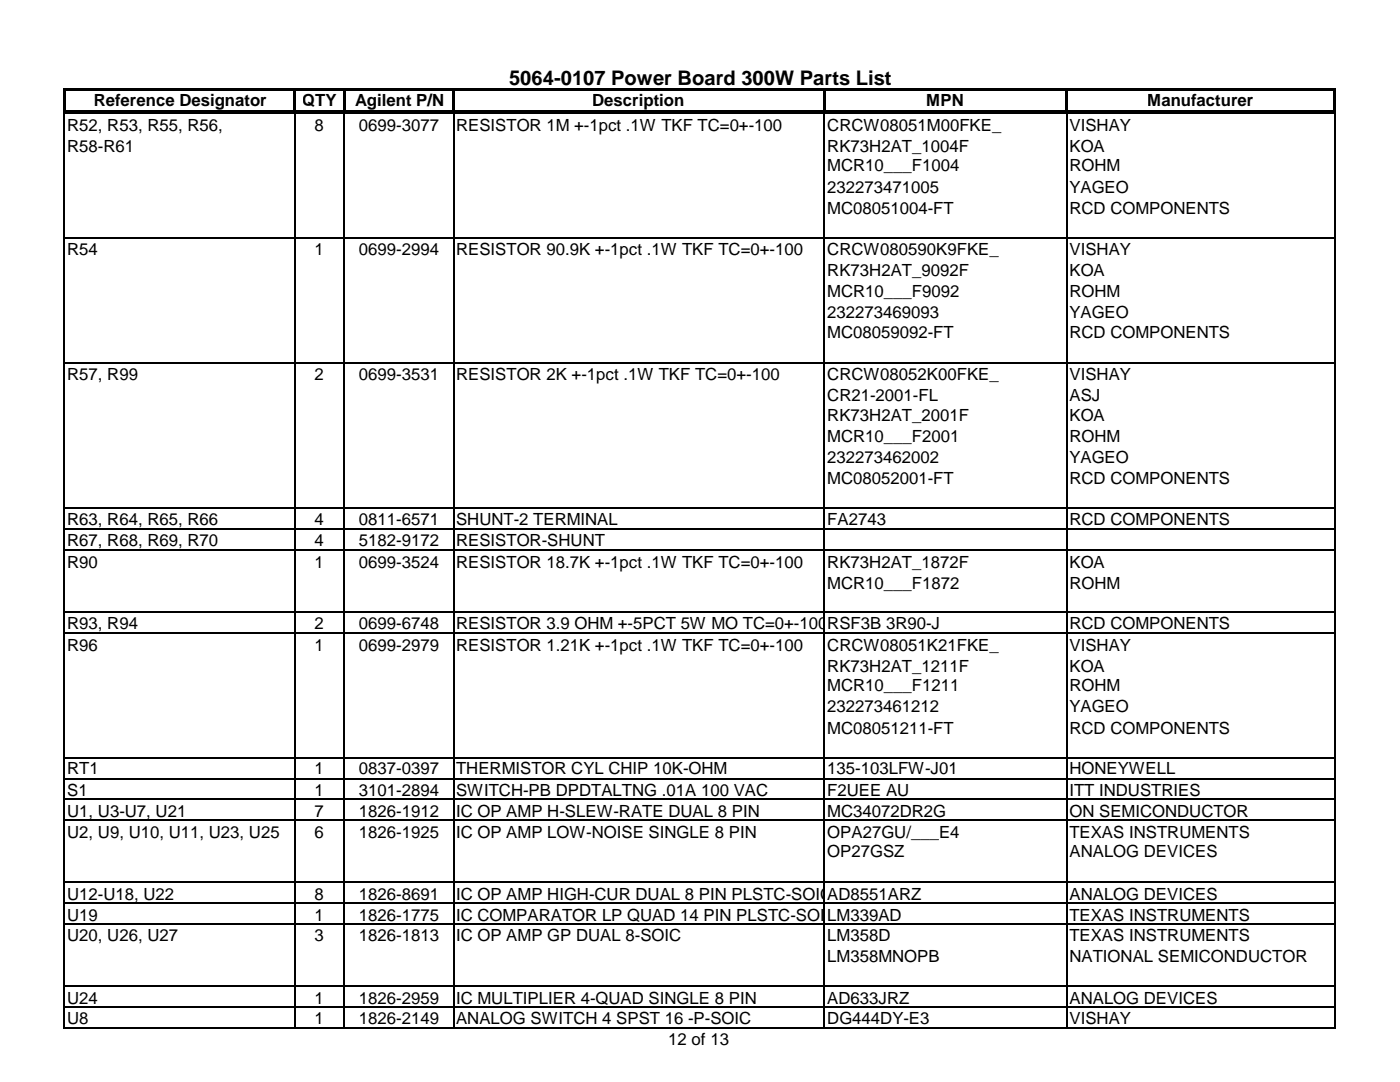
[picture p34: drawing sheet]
<svg xmlns="http://www.w3.org/2000/svg" width="279mm" height="216mm" viewBox="0 0 279 216" stroke-linecap="round" stroke-linejoin="round" font-family="sans-serif">
<defs><g id="words">
<text font-size="4" x="101.6" y="16.9">5064-0107 Power Board 300W Parts List</text>
<g font-size="3.3">
<text x="18.7" y="21.2">Reference Designator</text>
<text x="60.3" y="21.2">QTY</text>
<text x="70.9" y="21.2">Agilent P/N</text>
<text x="118.2" y="21.2">Description</text>
<text x="184.9" y="21.2">MPN</text>
<text x="229" y="21.2">Manufacturer</text>
<text x="13.4" y="26.1">R52, R53, R55, R56,</text>
<text x="62.8" y="26.1">8</text>
<text x="71.6" y="26.1">0699-3077</text>
<text x="91" y="26.1">RESISTOR 1M +-1pct .1W TKF TC=0+-100</text>
<text x="165.1" y="26.1">CRCW08051M00FKE_</text>
<text x="213.4" y="26.1">VISHAY</text>
<text x="13.4" y="30.3">R58-R61</text>
<text x="165.1" y="30.3">RK73H2AT_1004F</text>
<text x="165.1" y="34.2">MCR10___F1004</text>
<text x="213.4" y="30.3">KOA</text>
<text x="213.4" y="34.2">ROHM</text>
<text x="165.1" y="38.5">232273471005</text>
<text x="213.4" y="38.5">YAGEO</text>
<text x="165.1" y="42.7">MC08051004-FT</text>
<text x="213.4" y="42.7">RCD COMPONENTS</text>
<text x="13.4" y="50.8">R54</text>
<text x="62.8" y="50.8">1</text>
<text x="71.6" y="50.8">0699-2994</text>
<text x="91" y="50.8">RESISTOR 90.9K +-1pct .1W TKF TC=0+-100</text>
<text x="165.1" y="50.8">CRCW080590K9FKE_</text>
<text x="213.4" y="50.8">VISHAY</text>
<text x="165.1" y="55">RK73H2AT_9092F</text>
<text x="165.1" y="59.3">MCR10___F9092</text>
<text x="213.4" y="55">KOA</text>
<text x="213.4" y="59.3">ROHM</text>
<text x="165.1" y="63.5">232273469093</text>
<text x="213.4" y="63.5">YAGEO</text>
<text x="165.1" y="67.4">MC08059092-FT</text>
<text x="213.4" y="67.4">RCD COMPONENTS</text>
<text x="13.4" y="75.8">R57, R99</text>
<text x="62.8" y="75.8">2</text>
<text x="71.6" y="75.8">0699-3531</text>
<text x="91" y="75.8">RESISTOR 2K +-1pct .1W TKF TC=0+-100</text>
<text x="165.1" y="75.8">CRCW08052K00FKE_</text>
<text x="213.4" y="75.8">VISHAY</text>
<text x="165.1" y="80.1">CR21-2001-FL</text>
<text x="165.1" y="84">RK73H2AT_2001F</text>
<text x="213.4" y="80.1">ASJ</text>
<text x="213.4" y="84">KOA</text>
<text x="165.1" y="88.2">MCR10___F2001</text>
<text x="213.4" y="88.2">ROHM</text>
<text x="165.1" y="92.4">232273462002</text>
<text x="213.4" y="92.4">YAGEO</text>
<text x="165.1" y="96.7">MC08052001-FT</text>
<text x="213.4" y="96.7">RCD COMPONENTS</text>
<text x="13.4" y="104.8">R63, R64, R65, R66</text>
<text x="62.8" y="104.8">4</text>
<text x="71.6" y="104.8">0811-6571</text>
<text x="91" y="104.8">SHUNT-2 TERMINAL</text>
<text x="165.1" y="104.8">FA2743</text>
<text x="213.4" y="104.8">RCD COMPONENTS</text>
<text x="13.4" y="109">R67, R68, R69, R70</text>
<text x="13.4" y="113.2">R90</text>
<text x="62.8" y="109">4</text>
<text x="62.8" y="113.2">1</text>
<text x="71.6" y="109">5182-9172</text>
<text x="71.6" y="113.2">0699-3524</text>
<text x="91" y="109">RESISTOR-SHUNT</text>
<text x="91" y="113.2">RESISTOR 18.7K +-1pct .1W TKF TC=0+-100</text>
<text x="165.1" y="113.2">RK73H2AT_1872F</text>
<text x="213.4" y="113.2">KOA</text>
<text x="165.1" y="117.5">MCR10___F1872</text>
<text x="213.4" y="117.5">ROHM</text>
<text x="13.4" y="125.6">R93, R94</text>
<text x="62.8" y="125.6">2</text>
<text x="71.6" y="125.6">0699-6748</text>
<text x="91" y="125.6">RESISTOR 3.9 OHM +-5PCT 5W MO TC=0+-100</text>
<text x="165.1" y="125.6">RSF3B 3R90-J</text>
<text x="213.4" y="125.6">RCD COMPONENTS</text>
<text x="13.4" y="129.8">R96</text>
<text x="62.8" y="129.8">1</text>
<text x="71.6" y="129.8">0699-2979</text>
<text x="91" y="129.8">RESISTOR 1.21K +-1pct .1W TKF TC=0+-100</text>
<text x="165.1" y="129.8">CRCW08051K21FKE_</text>
<text x="213.4" y="129.8">VISHAY</text>
<text x="165.1" y="134.1">RK73H2AT_1211F</text>
<text x="165.1" y="137.9">MCR10___F1211</text>
<text x="213.4" y="134.1">KOA</text>
<text x="213.4" y="137.9">ROHM</text>
<text x="165.1" y="142.2">232273461212</text>
<text x="213.4" y="142.2">YAGEO</text>
<text x="165.1" y="146.4">MC08051211-FT</text>
<text x="213.4" y="146.4">RCD COMPONENTS</text>
<text x="13.4" y="154.5">RT1</text>
<text x="62.8" y="154.5">1</text>
<text x="71.6" y="154.5">0837-0397</text>
<text x="91" y="154.5">THERMISTOR CYL CHIP 10K-OHM</text>
<text x="165.1" y="154.5">135-103LFW-J01</text>
<text x="213.4" y="154.5">HONEYWELL</text>
<text x="13.4" y="158.8">S1</text>
<text x="62.8" y="158.8">1</text>
<text x="71.6" y="158.8">3101-2894</text>
<text x="91" y="158.8">SWITCH-PB DPDTALTNG .01A 100 VAC</text>
<text x="165.1" y="158.8">F2UEE AU</text>
<text x="213.4" y="158.8">ITT INDUSTRIES</text>
<text x="13.4" y="163">U1, U3-U7, U21</text>
<text x="13.4" y="167.2">U2, U9, U10, U11, U23, U25</text>
<text x="62.8" y="163">7</text>
<text x="62.8" y="167.2">6</text>
<text x="71.6" y="163">1826-1912</text>
<text x="71.6" y="167.2">1826-1925</text>
<text x="91" y="163">IC OP AMP H-SLEW-RATE DUAL 8 PIN</text>
<text x="91" y="167.2">IC OP AMP LOW-NOISE SINGLE 8 PIN</text>
<text x="165.1" y="163">MC34072DR2G</text>
<text x="165.1" y="167.2">OPA27GU/___E4</text>
<text x="213.4" y="163">ON SEMICONDUCTOR</text>
<text x="213.4" y="167.2">TEXAS INSTRUMENTS</text>
<text x="165.1" y="171.1">OP27GSZ</text>
<text x="213.4" y="171.1">ANALOG DEVICES</text>
<text x="13.4" y="179.6">U12-U18, U22</text>
<text x="62.8" y="179.6">8</text>
<text x="71.6" y="179.6">1826-8691</text>
<text x="91" y="179.6">IC OP AMP HIGH-CUR DUAL 8 PIN PLSTC-SOICAD8551ARZ</text>
<text x="213.4" y="179.6">ANALOG DEVICES</text>
<text x="13.4" y="183.8">U19</text>
<text x="62.8" y="183.8">1</text>
<text x="71.6" y="183.8">1826-1775</text>
<text x="91" y="183.8">IC COMPARATOR LP QUAD 14 PIN PLSTC-SOIC</text>
<text x="165.1" y="183.8">LM339AD</text>
<text x="213.4" y="183.8">TEXAS INSTRUMENTS</text>
<text x="13.4" y="187.7">U20, U26, U27</text>
<text x="62.8" y="187.7">3</text>
<text x="71.6" y="187.7">1826-1813</text>
<text x="91" y="187.7">IC OP AMP GP DUAL 8-SOIC</text>
<text x="165.1" y="187.7">LM358D</text>
<text x="165.1" y="191.9">LM358MNOPB</text>
<text x="213.4" y="187.7">TEXAS INSTRUMENTS</text>
<text x="213.4" y="191.9">NATIONAL SEMICONDUCTOR</text>
<text x="13.4" y="200.4">U24</text>
<text x="62.8" y="200.4">1</text>
<text x="71.6" y="200.4">1826-2959</text>
<text x="91" y="200.4">IC MULTIPLIER 4-QUAD SINGLE 8 PIN</text>
<text x="165.1" y="200.4">AD633JRZ</text>
<text x="213.4" y="200.4">ANALOG DEVICES</text>
<text x="13.4" y="204.3">U8</text>
<text x="62.8" y="204.3">1</text>
<text x="71.6" y="204.3">1826-2149</text>
<text x="91" y="204.3">ANALOG SWITCH 4 SPST 16 -P-SOIC</text>
<text x="133.3" y="208.5">12 of 13</text>
<text x="165.1" y="204.3">DG444DY-E3</text>
<text x="213.4" y="204.3">VISHAY</text>
</g>
</g></defs>
<g fill="#000">
<path d="M12.5 17.6h.6v5h-.6zM13.1 17.6h253.6v.6h-253.6zM58.5 18.2h.6v4.4h-.6zM68.4 18.2h.6v4.4h-.6zM90.2 18.2h.6v4.4h-.6zM164.2 18.2h.6v4.4h-.6zM212.6 18.2h.6v4.4h-.6zM266.1 18.2h.6v4.4h-.6zM12.7 22.6h.3v.1h-.3zM13.1 22h253.6v.6h-253.6zM58.7 22.6h.3v.1h-.3zM68.6 22.6h.3v.1h-.3z"/>
<path d="M90.4 22.6h.3v.1h-.3zM164.3 22.6h.3v.1h-.3zM212.8 22.6h.3v.1h-.3zM266.2 22.6h.3v.1h-.3z"/>
</g>
<g fill="none" stroke="#000" stroke-width=".29">
<path d="M12.8 22.4v182.9M13 22.6h253.5M58.9 22.7v182.6M68.7 22.7v182.6M90.5 22.7v182.6M164.5 22.7v182.6M212.9 22.7v182.6M266.4 22.7v182.6M13 72.4h253.5M13 101.4h253.5M13 105.6h253.5M13 109.7h253.5"/>
<path d="M13 122.2h253.5M13 126.3h253.5M13 155.3h253.5M13 159.5h253.5M13 163.6h253.5M13 176.1h253.5M13 180.2h253.5M13 184.4h253.5M13 196.8h253.5M13 201h253.5M13 205.1h253.5"/>
</g>
<path d="M13 47.5h253.5M13 151.2h253.5" fill="none" stroke="#000" stroke-width=".3"/>
<use href="#words"/>
</svg>
